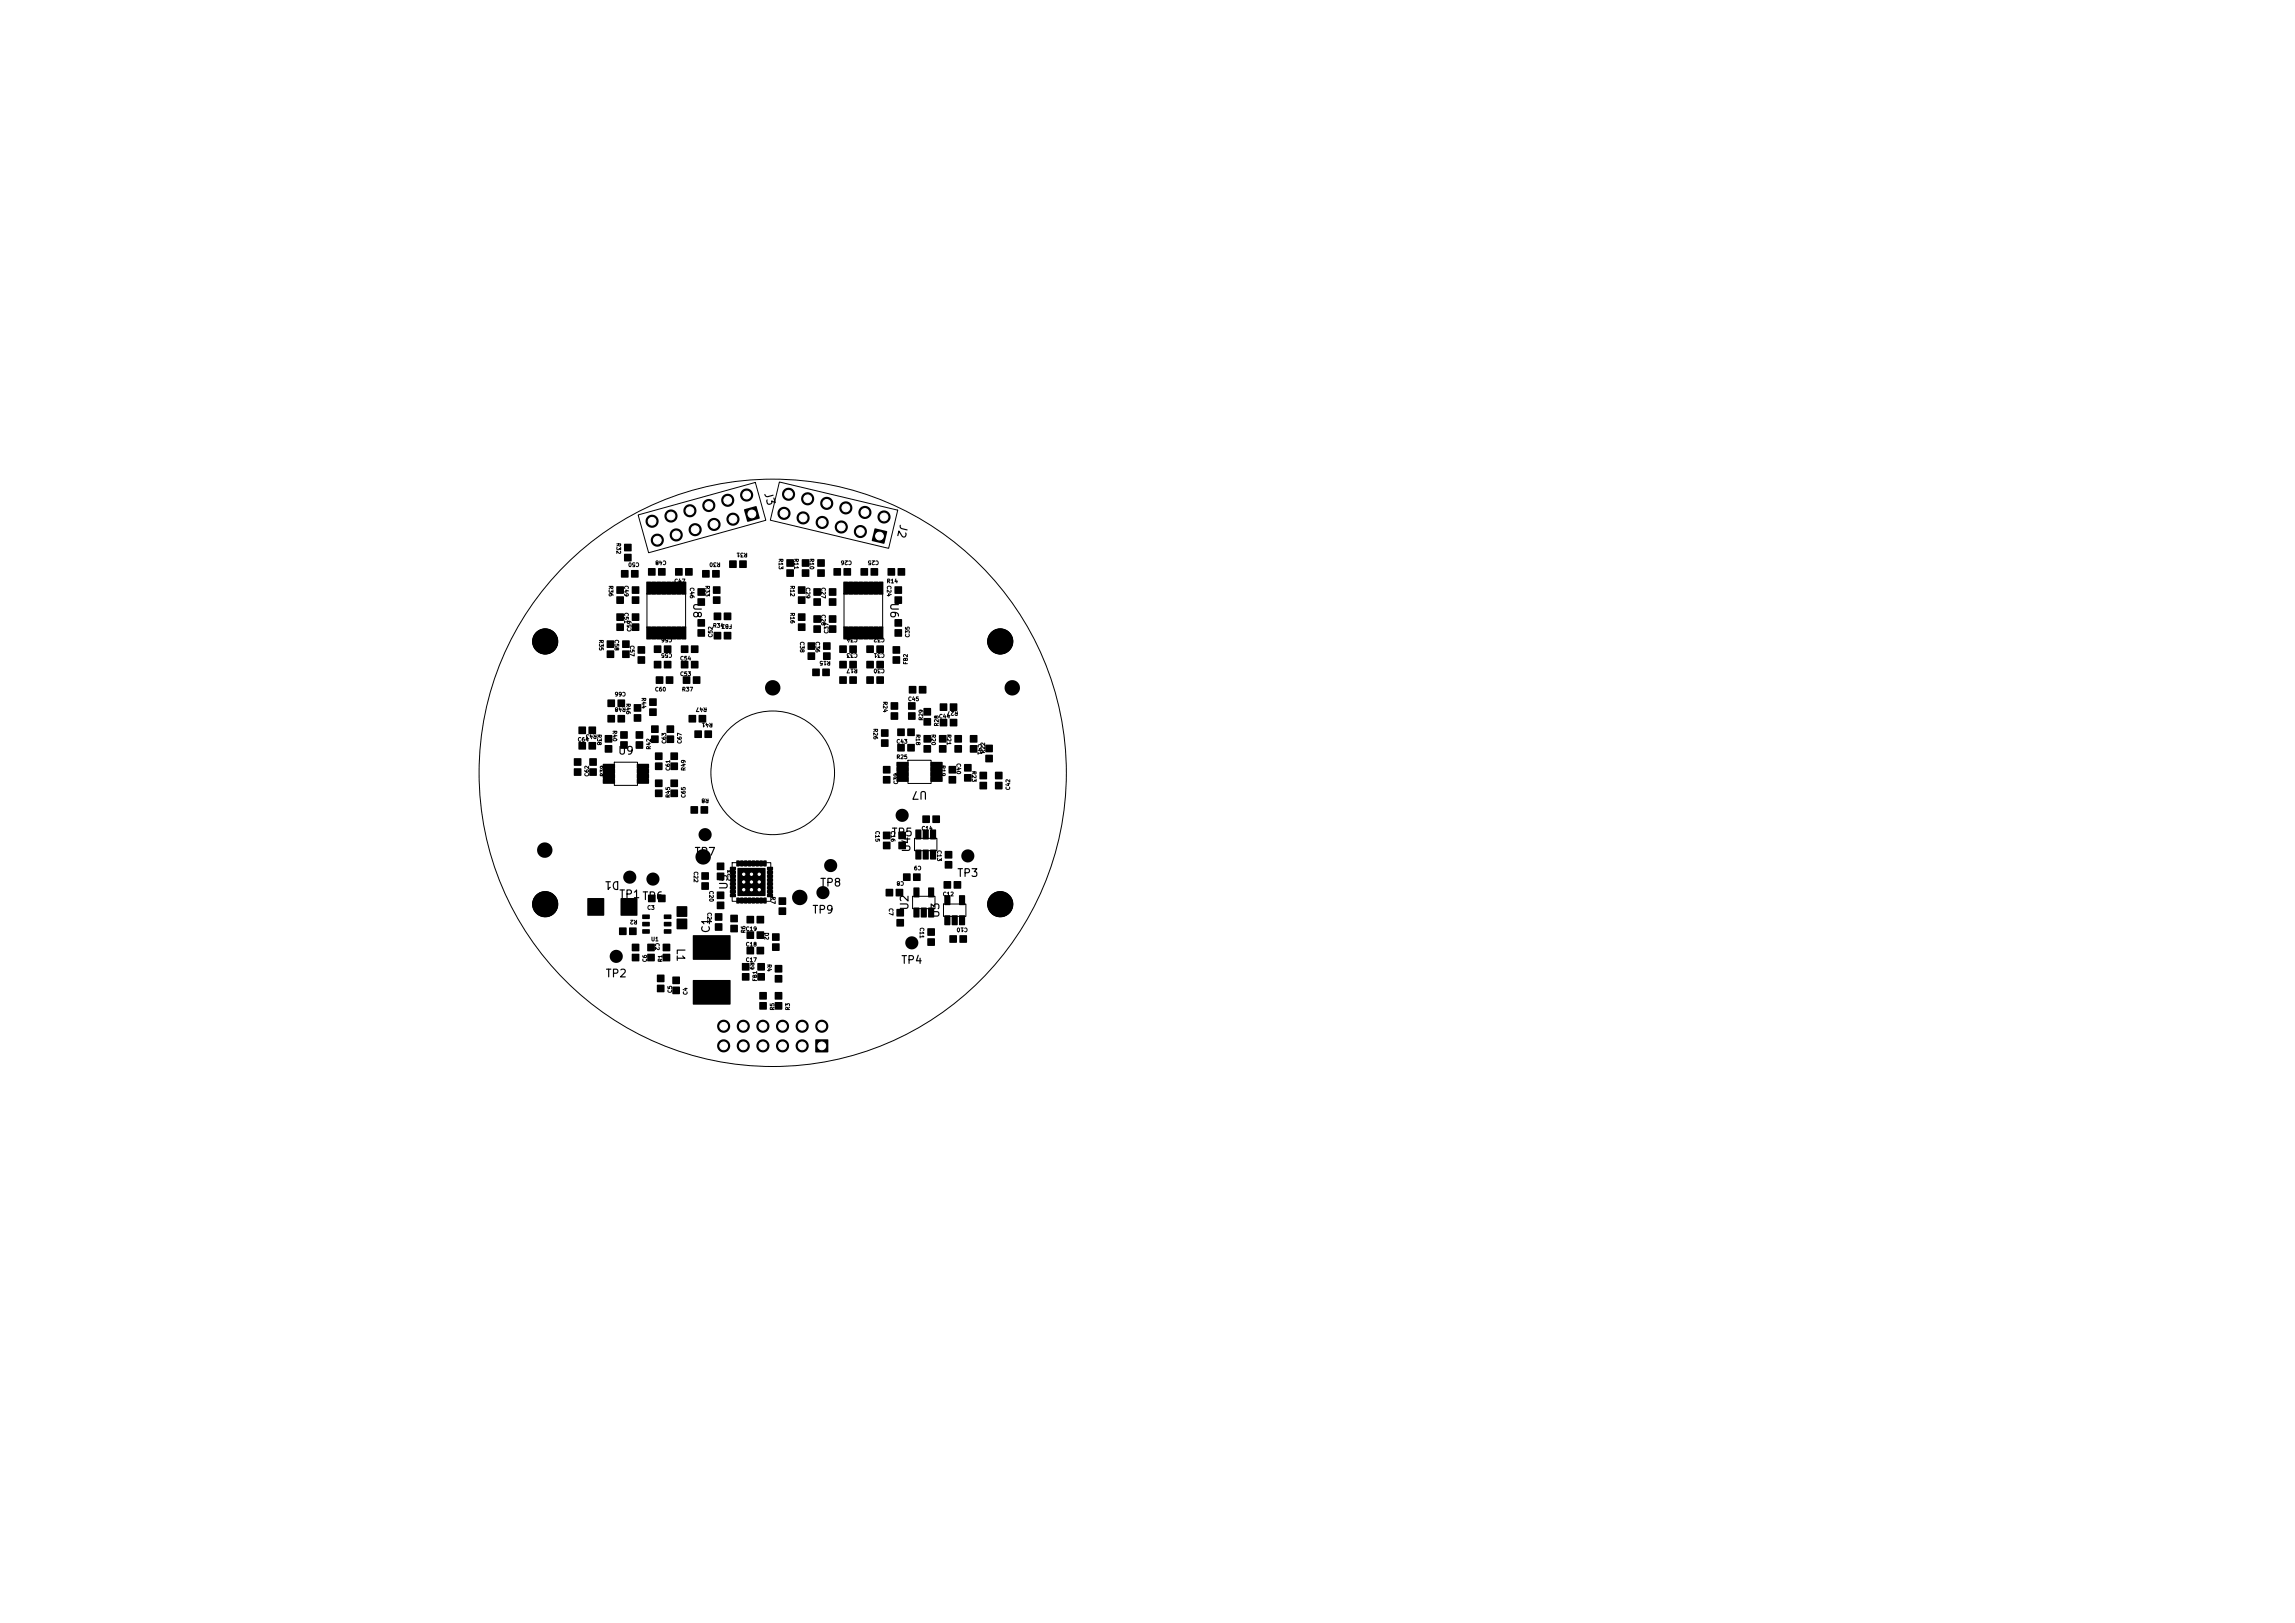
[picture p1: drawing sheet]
<svg xmlns="http://www.w3.org/2000/svg" width="297mm" height="210mm" viewBox="0 0 297 210" stroke-linecap="round" stroke-linejoin="round" font-family="sans-serif">
<defs><g id="words">
<g font-size="1">
<text x="98.6" y="63.8" transform="rotate(75 98.6 63.8)">J3</text>
<text x="116.3" y="67.7" transform="rotate(103 116.3 67.7)">J2</text>
<text x="89.5" y="77.9" transform="rotate(90 89.5 77.9)">U8</text>
<text x="115" y="77.9" transform="rotate(90 115 77.9)">U6</text>
<text x="79.9" y="97.9">U9</text>
<text x="120.1" y="102.1" transform="rotate(-180 120.1 102.1)">U7</text>
<text x="80.3" y="113.8" transform="rotate(-180 80.3 113.8)">D1</text>
<text x="89.8" y="111">TP7</text>
<text x="115.3" y="108.5">TP5</text>
<text x="118.1" y="110.4" transform="rotate(-90 118.1 110.4)">U4</text>
<text x="123.8" y="113.7">TP3</text>
<text x="80" y="116.5">TP1TP6</text>
<text x="94.4" y="115.2" transform="rotate(-90 94.4 115.2)">U5</text>
<text x="105" y="118.5">TP9</text>
<text x="106" y="115">TP8</text>
<text x="117.8" y="117.9" transform="rotate(-90 117.8 117.9)">U2</text>
<text x="121.8" y="118.9" transform="rotate(-90 121.8 118.9)">U3</text>
<text x="87.3" y="122.6" transform="rotate(90 87.3 122.6)">L1</text>
<text x="92.1" y="120.8" transform="rotate(-90 92.1 120.8)">C1</text>
<text x="116.5" y="125">TP4</text>
<text x="78.3" y="126.7">TP2</text>
</g>
<g font-size=".5">
<text x="79.7" y="70.2" transform="rotate(90 79.7 70.2)">R32</text>
<text x="96.8" y="71.4" transform="rotate(-180 96.8 71.4)">R31</text>
<text x="78.7" y="75.7" transform="rotate(90 78.7 75.7)">R36</text>
<text x="80.7" y="75.7" transform="rotate(90 80.7 75.7)">C49</text>
<text x="82.8" y="72.7" transform="rotate(-180 82.8 72.7)">C50</text>
<text x="86.3" y="72.4" transform="rotate(-180 86.3 72.4)">C48</text>
<text x="87.2" y="75.6">C47</text>
<text x="89.2" y="76" transform="rotate(90 89.2 76)">C46</text>
<text x="91.2" y="75.7" transform="rotate(90 91.2 75.7)">R33</text>
<text x="93.3" y="72.7" transform="rotate(-180 93.3 72.7)">R30</text>
<text x="100.7" y="72.2" transform="rotate(90 100.7 72.2)">R13</text>
<text x="102.2" y="75.7" transform="rotate(90 102.2 75.7)">R12</text>
<text x="102.7" y="72.2" transform="rotate(90 102.7 72.2)">R11</text>
<text x="104.2" y="76" transform="rotate(90 104.2 76)">C29</text>
<text x="104.7" y="72.2" transform="rotate(90 104.7 72.2)">R10</text>
<text x="106.2" y="76" transform="rotate(90 106.2 76)">C27</text>
<text x="110.3" y="72.4" transform="rotate(-180 110.3 72.4)">C26</text>
<text x="113.8" y="72.4" transform="rotate(-180 113.8 72.4)">C25</text>
<text x="114.7" y="75.7" transform="rotate(90 114.7 75.7)">C24</text>
<text x="114.7" y="75.6">R14</text>
<text x="77.4" y="82.7" transform="rotate(90 77.4 82.7)">R35</text>
<text x="79.4" y="82.7" transform="rotate(90 79.4 82.7)">C58</text>
<text x="80.7" y="79.2" transform="rotate(90 80.7 79.2)">C51</text>
<text x="81.4" y="83.5" transform="rotate(90 81.4 83.5)">C57</text>
<text x="81.8" y="81.8" transform="rotate(-90 81.8 81.8)">C59</text>
<text x="87" y="82.4" transform="rotate(-180 87 82.4)">C56</text>
<text x="92.2" y="81.3">R34</text>
<text x="92.3" y="82.5" transform="rotate(-90 92.3 82.5)">C52</text>
<text x="94.8" y="80.7" transform="rotate(-180 94.8 80.7)">FB3</text>
<text x="102.2" y="79.2" transform="rotate(90 102.2 79.2)">R16</text>
<text x="103.4" y="83" transform="rotate(90 103.4 83)">C38</text>
<text x="105.4" y="83" transform="rotate(90 105.4 83)">C36</text>
<text x="106.2" y="79.5" transform="rotate(90 106.2 79.5)">C28</text>
<text x="107.3" y="82" transform="rotate(-90 107.3 82)">C37</text>
<text x="111" y="82.4" transform="rotate(-180 111 82.4)">C34</text>
<text x="114.5" y="82.4" transform="rotate(-180 114.5 82.4)">C32</text>
<text x="117.8" y="82.5" transform="rotate(-90 117.8 82.5)">C35</text>
<text x="81" y="89.4" transform="rotate(-180 81 89.4)">C66</text>
<text x="84.7" y="89.6">C60</text>
<text x="87" y="84.4" transform="rotate(-180 87 84.4)">C55</text>
<text x="88" y="85.6">C54</text>
<text x="88" y="87.6">C53</text>
<text x="88.2" y="89.6">R37</text>
<text x="99.1" y="89.4">FID1</text>
<text x="107.5" y="85.4" transform="rotate(-180 107.5 85.4)">R15</text>
<text x="111" y="86.4" transform="rotate(-180 111 86.4)">R17</text>
<text x="111" y="84.4" transform="rotate(-180 111 84.4)">C33</text>
<text x="114.5" y="84.4" transform="rotate(-180 114.5 84.4)">C31</text>
<text x="114.5" y="86.4" transform="rotate(-180 114.5 86.4)">C30</text>
<text x="117.6" y="86" transform="rotate(-90 117.6 86)">FB2</text>
<text x="130.1" y="89.4">FID3</text>
<text x="77.2" y="95" transform="rotate(90 77.2 95)">R38</text>
<text x="77.3" y="94.9" transform="rotate(-180 77.3 94.9)">R43</text>
<text x="79.2" y="94.5" transform="rotate(90 79.2 94.5)">R40</text>
<text x="80.9" y="91" transform="rotate(90 80.9 91)">R46</text>
<text x="81" y="91.4" transform="rotate(-180 81 91.4)">R48</text>
<text x="82.9" y="90.2" transform="rotate(90 82.9 90.2)">R44</text>
<text x="91.5" y="91.4" transform="rotate(-180 91.5 91.4)">R47</text>
<text x="92.3" y="93.4" transform="rotate(-180 92.3 93.4)">R41</text>
<text x="112.9" y="94.2" transform="rotate(90 112.9 94.2)">R26</text>
<text x="114.2" y="90.7" transform="rotate(90 114.2 90.7)">R24</text>
<text x="117.5" y="90.8">C45</text>
<text x="118.4" y="95" transform="rotate(90 118.4 95)">R18</text>
<text x="119.6" y="93.3" transform="rotate(-90 119.6 93.3)">R29</text>
<text x="120.4" y="95" transform="rotate(90 120.4 95)">R20</text>
<text x="121.5" y="93.1">C44</text>
<text x="121.6" y="94" transform="rotate(-90 121.6 94)">R28</text>
<text x="122.4" y="95" transform="rotate(90 122.4 95)">R21</text>
<text x="124" y="91.9" transform="rotate(-180 124 91.9)">R27</text>
<text x="74.7" y="96.1">C64</text>
<text x="76.3" y="100.5" transform="rotate(-90 76.3 100.5)">C62</text>
<text x="78.3" y="100.5" transform="rotate(-90 78.3 100.5)">R39</text>
<text x="84.3" y="97" transform="rotate(-90 84.3 97)">R42</text>
<text x="86.3" y="96.3" transform="rotate(-90 86.3 96.3)">C63</text>
<text x="86.8" y="99.8" transform="rotate(-90 86.8 99.8)">C61</text>
<text x="88.3" y="96.3" transform="rotate(-90 88.3 96.3)">C67</text>
<text x="88.8" y="99.8" transform="rotate(-90 88.8 99.8)">R49</text>
<text x="116" y="98.3">R25</text>
<text x="116" y="96.3">C43</text>
<text x="116.3" y="101.5" transform="rotate(-90 116.3 101.5)">C39</text>
<text x="121.7" y="99" transform="rotate(90 121.7 99)">R19</text>
<text x="123.7" y="98.7" transform="rotate(90 123.7 98.7)">C40</text>
<text x="125.7" y="99.7" transform="rotate(90 125.7 99.7)">R23</text>
<text x="126.4" y="96.2" transform="rotate(90 126.4 96.2)">C41</text>
<text x="127.6" y="97.5" transform="rotate(-90 127.6 97.5)">R22</text>
<text x="86.8" y="103.3" transform="rotate(-90 86.8 103.3)">R45</text>
<text x="88.8" y="103.3" transform="rotate(-90 88.8 103.3)">C65</text>
<text x="91.8" y="103.2" transform="rotate(-180 91.8 103.2)">R8</text>
<text x="113.2" y="107.5" transform="rotate(90 113.2 107.5)">C15</text>
<text x="115.2" y="107.5" transform="rotate(90 115.2 107.5)">C16</text>
<text x="119.2" y="107.6">C14</text>
<text x="130.8" y="102.3" transform="rotate(-90 130.8 102.3)">C42</text>
<text x="69.6" y="110.4">FID2</text>
<text x="89.7" y="112.7" transform="rotate(90 89.7 112.7)">C22</text>
<text x="90.1" y="111.3">FID4</text>
<text x="117" y="113.9" transform="rotate(-180 117 113.9)">C8</text>
<text x="119.3" y="111.9" transform="rotate(-180 119.3 111.9)">C9</text>
<text x="121.2" y="110" transform="rotate(90 121.2 110)">C13</text>
<text x="82.5" y="118.9" transform="rotate(-180 82.5 118.9)">R2</text>
<text x="83.7" y="117.8">C3</text>
<text x="91.4" y="118" transform="rotate(90 91.4 118)">C21</text>
<text x="91.7" y="115.2" transform="rotate(90 91.7 115.2)">C20</text>
<text x="94.8" y="114" transform="rotate(-90 94.8 114)">C23</text>
<text x="99.7" y="116" transform="rotate(90 99.7 116)">R7</text>
<text x="102.6" y="116.5">FID5</text>
<text x="114.9" y="117.5" transform="rotate(90 114.9 117.5)">C7</text>
<text x="118.9" y="120" transform="rotate(90 118.9 120)">C11</text>
<text x="122" y="116.1">C12</text>
<text x="125.3" y="119.9" transform="rotate(-180 125.3 119.9)">C10</text>
<text x="83.8" y="124.5" transform="rotate(-90 83.8 124.5)">C6</text>
<text x="84.2" y="121.9">U1</text>
<text x="84.7" y="122" transform="rotate(90 84.7 122)">C2</text>
<text x="85.8" y="124.5" transform="rotate(-90 85.8 124.5)">R1</text>
<text x="96.5" y="120.6">C19</text>
<text x="96.5" y="124.6">C17</text>
<text x="96.5" y="122.6">C18</text>
<text x="96.6" y="120.8" transform="rotate(-90 96.6 120.8)">R6</text>
<text x="96.9" y="124.5" transform="rotate(90 96.9 124.5)">R9</text>
<text x="98.8" y="120.6" transform="rotate(90 98.8 120.6)">D2</text>
<text x="99.2" y="124.7" transform="rotate(90 99.2 124.7)">R4</text>
<text x="87.1" y="128.5" transform="rotate(-90 87.1 128.5)">C5</text>
<text x="89.1" y="128.8" transform="rotate(-90 89.1 128.8)">C4</text>
<text x="98.1" y="127" transform="rotate(-90 98.1 127)">FB1</text>
<text x="100.3" y="130.8" transform="rotate(-90 100.3 130.8)">R5</text>
<text x="102.3" y="130.8" transform="rotate(-90 102.3 130.8)">R3</text>
</g>
</g></defs>
<g fill="none" stroke="#000" stroke-width=".13">
<path d="M82.6 66.6l15.2-4.2 1.3 4.9-15.2 4.2zM83.7 76.8h5v4.4h-5zM100.9 62.4l15.3 3.6-1.2 5-15.3-3.7zM109.2 76.8h5v4.4h-5zM79.5 98.6h3v3h-3zM117.5 98.4h3v3h-3zM94.7 111.6h5.1v5h-5.1zM118.1 116h2.9v1.6h-2.9zM118.4 108.5h2.8v1.6h-2.8zM122.1 117h2.9v1.6h-2.9z"/>
<circle cx="70.6" cy="83" r="1.6"/>
<circle cx="100" cy="100" r="38"/>
<circle cx="100" cy="89" r=".5"/>
<circle cx="129.4" cy="83" r="1.6"/>
<circle cx="131" cy="89" r=".5"/>
<circle cx="70.5" cy="110" r=".5"/>
<circle cx="70.6" cy="117" r="1.6"/>
<circle cx="91" cy="110.9" r=".5"/>
<circle cx="100" cy="100" r="8"/>
<circle cx="103.5" cy="116.1" r=".5"/>
<circle cx="129.4" cy="117" r="1.6"/>
</g>
<g fill="#000">
<path d="M79.8 79.4h.9v.9h-.9zM79.8 77.2h.9v.9h-.9zM79.8 75.9h.9v.9h-.9zM80.4 73.8h.9v.9h-.9zM80.8 71.7h.9v.9h-.9zM80.8 70.4h.9v.9h-.9zM81.7 73.8h.9v.9h-.9zM81.8 79.4h.9v.9h-.9zM81.8 77.2h.9v.9h-.9zM81.8 75.9h.9v.9h-.9zM83.7 75.3h5.1v1.6h-5.1zM83.9 73.5h.9v1h-.9z"/>
<path d="M85.2 73.5h.9v1h-.9zM87.4 73.5h.9v1h-.9zM88.7 73.5h.9v1h-.9zM90.3 77.4h.9v1h-.9zM90.3 76.1h.9v1h-.9zM90.9 73.8h.9v.9h-.9zM92.2 73.8h.9v.9h-.9zM92.3 77.2h.9v.9h-.9zM92.3 75.9h.9v.9h-.9zM92.4 79.3h.9v.9h-.9zM93.7 79.3h.9v.9h-.9zM94.4 72.5h.9v1h-.9z"/>
<path d="M95.7 72.5h.9v1h-.9zM96.3 65.9l1.6-.4 .4 1.6-1.6 .4zM101.8 73.7h.9v.9h-.9zM101.8 72.4h.9v.9h-.9zM103.3 79.4h.9v.9h-.9zM103.3 77.2h.9v.9h-.9zM103.3 75.9h.9v.9h-.9zM103.8 73.7h.9v.9h-.9zM103.8 72.4h.9v.9h-.9zM105.3 79.6h.9v1h-.9zM105.3 77.4h.9v1h-.9zM105.3 76.1h.9v1h-.9z"/>
<path d="M105.8 73.7h.9v.9h-.9zM105.8 72.4h.9v.9h-.9zM107.3 79.6h.9v1h-.9zM107.3 77.4h.9v1h-.9zM107.3 76.1h.9v1h-.9zM107.9 73.5h.9v1h-.9zM109.2 75.3h5.1v1.6h-5.1zM109.2 73.5h.9v1h-.9zM111.4 73.5h.9v1h-.9zM113.2 68.4l1.6 .4-.4 1.6-1.6-.4zM112.7 73.5h.9v1h-.9zM114.9 73.5h.9v1h-.9z"/>
<path d="M115.8 77.2h.9v.9h-.9zM115.8 75.9h.9v.9h-.9zM116.2 73.5h.9v1h-.9zM74.3 99.4h.9v1h-.9zM74.3 98.1h.9v1h-.9zM74.9 96h.9v1h-.9zM74.9 94h.9v1h-.9zM76.2 96h.9v1h-.9zM76.2 94h.9v1h-.9zM76.3 99.4h.9v1h-.9zM76.3 98.1h.9v1h-.9zM78.3 96.4h.9v1h-.9z"/>
<path d="M78.3 95.1h.9v1h-.9zM78.5 84.2h1v.9h-1zM78.5 82.9h1v.9h-1zM78 98.9h1.6l-.1 2.5h-1.5zM78.6 92.5h1v1h-1zM78.6 90.5h1v1h-1zM79.8 80.7h.9v.9h-.9zM79.9 92.5h1v1h-1zM79.9 90.5h1v1h-1zM80.3 95.9h.9v1h-.9zM80.3 94.6h.9v1h-.9zM80.5 84.2h1v.9h-1z"/>
<path d="M80.5 82.9h1v.9h-1zM81.8 80.7h.9v.9h-.9zM82 92.4h1v1h-1zM82 91.1h1v1h-1zM82.3 95.9h.9v1h-.9zM82.3 94.6h.9v1h-.9zM82.5 84.9h1v1h-1zM82.5 83.6h1v1h-1zM82.4 98.9h1.6l-.1 2.5h-1.5zM83.7 81.1h5.1v1.6h-5.1zM84 91.7h1v.9h-1zM84 90.4h1v.9h-1z"/>
<path d="M84.3 95.2h.9v.9h-.9zM84.3 93.9h.9v.9h-.9zM84.6 85.5h1v1h-1zM84.6 83.5h1v1h-1zM84.8 98.7h.9v.9h-.9zM84.8 97.4h.9v.9h-.9zM84.9 87.5h.9v1h-.9zM85.9 85.5h1v1h-1zM85.9 83.5h1v1h-1zM86.2 87.5h.9v1h-.9zM86.3 95.2h.9v.9h-.9zM86.3 93.9h.9v.9h-.9z"/>
<path d="M86.8 98.7h.9v.9h-.9zM86.8 97.4h.9v.9h-.9zM88.1 85.5h1v1h-1zM88.1 83.5h1v1h-1zM88.4 87.5h.9v1h-.9zM89.1 92.5h1v1h-1zM89.4 85.5h1v1h-1zM89.4 83.5h1v1h-1zM89.7 87.5h.9v1h-.9zM89.9 94.5h.9v1h-.9zM90.3 81.4h.9v1h-.9zM90.3 80.1h.9v1h-.9z"/>
<path d="M90.4 92.5h1v1h-1zM91.2 94.5h.9v1h-.9zM92.4 81.8h.9v.9h-.9zM93.7 81.8h.9v.9h-.9zM103.3 80.7h.9v.9h-.9zM104.5 84.4h1v1h-1zM104.5 83.1h1v1h-1zM105.1 86.5h1v1h-1zM105.3 80.9h.9v1h-.9zM106.4 86.5h1v1h-1zM106.5 84.4h1v1h-1zM106.5 83.1h1v1h-1z"/>
<path d="M107.3 80.9h.9v1h-.9zM108.6 87.5h1v1h-1zM108.6 85.5h1v1h-1zM108.6 83.5h1v1h-1zM109.2 81.1h5.1v1.6h-5.1zM109.9 87.5h1v1h-1zM109.9 85.5h1v1h-1zM109.9 83.5h1v1h-1zM112.1 87.5h1v1h-1zM112.1 85.5h1v1h-1zM112.1 83.5h1v1h-1zM113.4 87.5h1v1h-1z"/>
<path d="M113.4 85.5h1v1h-1zM113.4 83.5h1v1h-1zM114 95.7h1v.9h-1zM114 94.4h1v.9h-1zM114.3 99.1h.9v1h-.9zM115.3 92.2h.9v.9h-.9zM115.3 90.9h.9v.9h-.9zM115.5 84.9h1v1h-1zM115.5 83.6h1v1h-1zM115.8 81.4h.9v1h-.9zM115.8 80.1h.9v1h-.9zM116.1 96.3h1v.9h-1z"/>
<path d="M116.1 94.3h1v.9h-1zM116 98.6h1.6l-.1 2.6-1.5-.1zM117.4 96.3h1v.9h-1zM117.4 94.3h1v.9h-1zM117.5 92.2h1v.9h-1zM117.5 90.9h1v.9h-1zM117.6 88.8h1v.9h-1zM118.9 88.8h1v.9h-1zM119.5 96.4h1v1h-1zM119.5 95.1h1v1h-1zM119.5 92.9h1v1h-1zM119.5 91.6h1v1h-1z"/>
<path d="M120.4 98.6h1.6l-.1 2.6-1.5-.1zM121.5 96.4h1v1h-1zM121.5 95.1h1v1h-1zM121.6 93h1v1h-1zM121.6 91h1v1h-1zM122.8 99.1h.9v1h-.9zM122.9 93h1v1h-1zM122.9 91h1v1h-1zM123.5 96.4h1v1h-1zM123.5 95.1h1v1h-1zM124.8 98.9h.9v.9h-.9zM125.5 96.4h1v1h-1z"/>
<path d="M125.5 95.1h1v1h-1zM126.8 99.9h.9v.9h-.9zM127.5 97.7h1v.9h-1zM127.5 96.4h1v.9h-1zM128.8 99.9h.9v.9h-.9zM76 116.2h2.2v2.3h-2.2zM80.3 116.2h2.2v2.3h-2.2zM83.1 119.3h.9l.1 .5-.9 .1zM83.1 118.4l.9-.1 .1 .6h-.9zM83.9 115.8h.9v.9h-.9zM84.8 102.2h.9v.9h-.9zM84.8 100.9h.9v.9h-.9z"/>
<path d="M85.2 115.8h.9v.9h-.9zM85.9 119.3h.9l.1 .5-.9 .1zM85.9 118.4l.9-.1 .1 .6h-.9zM86.8 102.2h.9v.9h-.9zM86.8 100.9h.9v.9h-.9zM87.6 118.9h1.3v1.3h-1.3zM87.6 117.3h1.3v1.3h-1.3zM89.4 104.3h.9v1h-.9zM90.7 104.3h.9v1h-.9zM90.8 114.2h.9v.9h-.9zM90.8 112.9h.9v.9h-.9zM92.5 119.5h1v.9h-1z"/>
<path d="M92.5 118.2h1v.9h-1zM92.8 116.7h.9v.9h-.9zM92.8 115.4h.9v.9h-.9zM92.8 112.9h.9v1h-.9zM92.8 111.6h.9v1h-.9zM94.5 112.2l.6-.1 .1 .1v.4v.2v.3v.1v.4v.2v.3v.1v.4v1.4l-.1 .1h-.6l-.1-.1 .1-.3-.1-.2 .1-.3-.1-.2 .1-.3-.1-.2 .1-.3-.1-.2 .1-.3-.1-.2zM94.5 119.7h1v.9h-1zM94.5 118.4h1v.9h-1zM95.3 116.2l1.3-.1 .2 .1 .3-.1 .2 .1 .3-.1 .2 .1 .3-.1 .2 .1 .3-.1 .2 .1 .3-.1 .1 .1v.6l-.1 .1h-.3h-.2h-.3h-.2h-.3h-.2h-.3h-.2h-.3h-1.4l-.1-.1zM95.3 111.4l1.3-.1 .2 .1 .3-.1 .2 .1 .3-.1 .2 .1 .3-.1 .2 .1 .3-.1 .2 .1 .3-.1 .1 .1v.6l-.1 .1h-.3h-.2h-.3h-.2h-.3h-.2h-.3h-.2h-.3h-1.4l-.1-.1zM96.6 118.5h1v1h-1zM97.9 118.5h1v1h-1z"/>
<path d="M95.5 112.3h3.5v3.6h-3.5zM99.3 112.2l.7-.1 .1 .1-.1 .4 .1 .2-.1 .3 .1 .1-.1 .4 .1 .2-.1 .3 .1 .1-.1 .4 .1 1.4-.1 .1h-.6l-.2-.1 .1-.3-.1-.2 .1-.3-.1-.2 .1-.3-.1-.2 .1-.3-.1-.2 .1-.3-.1-.2zM100.8 117.4h.9v1h-.9zM100.8 116.1h.9v1h-.9zM114.3 108.9h.9v1h-.9zM114.3 107.6h.9v1h-.9zM114.3 100.4h.9v1h-.9zM114.6 115h1v1h-1zM115.9 115h1v1h-1zM116 118.9h1v1h-1zM116 117.6h1v1h-1zM116.3 108.9h.9v1h-.9z"/>
<path d="M116.3 107.6h.9v1h-.9zM116.9 113h.9v1h-.9zM118.2 117.5h.8l-.1 1.2h-.7zM118.2 114.9h.8l-.1 1.2h-.7zM118.2 113h.9v1h-.9zM118.5 110h.7v1.2h-.7zM118.5 107.4h.7v1.2h-.7zM119.2 117.5h.7v1.2h-.7zM119.4 110h.8l-.1 1.2h-.7zM119.4 107.4h.8l-.1 1.2h-.7zM119.4 105.5h.9v1h-.9zM120.1 117.5h.8l-.1 1.2h-.7z"/>
<path d="M120.1 114.9h.8l-.1 1.2h-.7zM120.4 110h.7v1.2h-.7zM120.4 107.4h.7v1.2h-.7zM120.7 105.5h.9v1h-.9zM122.2 118.5h.8l-.1 1.2h-.7zM122.2 115.9h.8l-.1 1.2h-.7zM122.1 114h1v1h-1zM122.3 111.4h.9v1h-.9zM122.3 110.1h.9v1h-.9zM122.8 100.4h.9v1h-.9zM123.2 118.5h.7v1.2h-.7zM123.4 114h1v1h-1z"/>
<path d="M124.1 118.5h.8l-.1 1.2h-.7zM124.1 115.9h.8l-.1 1.2h-.7zM124.8 100.2h.9v.9h-.9zM126.8 101.2h.9v.9h-.9zM128.8 101.2h.9v.9h-.9zM80.1 120h1v1h-1zM81.4 120h1v1h-1zM81.8 123.4h.9v1h-.9zM81.8 122.1h.9v1h-.9zM83.1 120.3l.9-.1 .1 .6h-.9zM83.8 123.4h.9v1h-.9zM83.8 122.1h.9v1h-.9z"/>
<path d="M85 127.4h1v1h-1zM85 126.1h1v1h-1zM85.8 123.4h.9v1h-.9zM85.8 122.1h.9v1h-.9zM85.9 120.3l.9-.1 .1 .6h-.9zM87 127.7h1v.9h-1zM87 126.4h1v.9h-1zM89.7 126.8h4.8v3.1l-4.8 .1zM89.7 121h4.8v3.1l-4.8 .1zM96 125.9h1v1h-1zM96 124.6h1v1h-1zM96.6 122.5h1v1h-1z"/>
<path d="M96.6 120.5h1v1h-1zM97.9 122.5h1v1h-1zM97.9 120.5h1v1h-1zM98 125.9h1v1h-1zM98 124.6h1v1h-1zM98.3 129.7h.9v.9h-.9zM98.3 128.4h.9v.9h-.9zM99.9 122.1h1v.9h-1zM99.9 120.8h1v.9h-1zM100.3 129.7h.9v.9h-.9zM100.3 128.4h.9v.9h-.9zM100.3 126.2h.9v.9h-.9z"/>
<path d="M100.3 124.9h.9v.9h-.9zM105.5 134.5h1.7v1.7h-1.7zM120 121.4h1v1h-1zM120 120.1h1v1h-1zM122.9 121h.9v1h-.9zM124.2 121h.9v1h-.9z"/>
<circle cx="84.4" cy="67.4" r=".85"/>
<circle cx="85.1" cy="69.9" r=".85"/>
<circle cx="86.8" cy="66.8" r=".85"/>
<circle cx="87.5" cy="69.2" r=".85"/>
<circle cx="89.3" cy="66.1" r=".85"/>
<circle cx="90" cy="68.5" r=".85"/>
<circle cx="91.7" cy="65.4" r=".85"/>
<circle cx="92.4" cy="67.9" r=".85"/>
<circle cx="94.2" cy="64.7" r=".85"/>
<circle cx="94.9" cy="67.2" r=".85"/>
<circle cx="96.6" cy="64.1" r=".85"/>
<circle cx="101.5" cy="66.4" r=".85"/>
<circle cx="102" cy="64" r=".85"/>
<circle cx="103.9" cy="67" r=".85"/>
<circle cx="104.5" cy="64.5" r=".85"/>
<circle cx="106.4" cy="67.6" r=".85"/>
<circle cx="107" cy="65.1" r=".85"/>
<circle cx="108.9" cy="68.2" r=".85"/>
<circle cx="109.5" cy="65.7" r=".85"/>
<circle cx="111.3" cy="68.8" r=".85"/>
<circle cx="111.9" cy="66.3" r=".85"/>
<circle cx="114.4" cy="66.9" r=".85"/>
<circle cx="70.6" cy="83" r="1.7"/>
<circle cx="100" cy="89" r="1"/>
<circle cx="129.4" cy="83" r="1.7"/>
<circle cx="131" cy="89" r="1"/>
<circle cx="70.5" cy="110" r="1"/>
<circle cx="70.6" cy="117" r="1.7"/>
<circle cx="81.5" cy="113.5" r=".85"/>
<circle cx="84.5" cy="113.7" r=".85"/>
<circle cx="91" cy="110.9" r="1"/>
<circle cx="91.3" cy="108" r=".85"/>
<circle cx="103.5" cy="116.1" r="1"/>
<circle cx="106.5" cy="115.5" r=".85"/>
<circle cx="107.5" cy="112" r=".85"/>
<circle cx="116.7" cy="105.5" r=".85"/>
<circle cx="125.3" cy="110.7" r=".85"/>
<circle cx="129.4" cy="117" r="1.7"/>
<circle cx="79.8" cy="123.7" r=".85"/>
<circle cx="93.6" cy="132.8" r=".85"/>
<circle cx="93.6" cy="135.3" r=".85"/>
<circle cx="96.2" cy="132.8" r=".85"/>
<circle cx="96.2" cy="135.3" r=".85"/>
<circle cx="98.7" cy="132.8" r=".85"/>
<circle cx="98.7" cy="135.3" r=".85"/>
<circle cx="101.3" cy="135.3" r=".85"/>
<circle cx="101.3" cy="132.8" r=".85"/>
<circle cx="103.8" cy="135.3" r=".85"/>
<circle cx="103.8" cy="132.8" r=".85"/>
<circle cx="106.3" cy="132.8" r=".85"/>
<circle cx="118" cy="122" r=".85"/>
</g>
<g fill="#000" stroke="#000" stroke-width=".13">
<circle cx="70.6" cy="83" r="1.6"/>
<circle cx="129.4" cy="83" r="1.6"/>
<circle cx="70.6" cy="117" r="1.6"/>
<circle cx="129.4" cy="117" r="1.6"/>
</g>
<g fill="#fff" stroke="#fff" stroke-width=".13">
<circle cx="113.8" cy="69.4" r=".5"/>
<circle cx="114.4" cy="66.9" r=".5"/>
<circle cx="111.3" cy="68.8" r=".5"/>
<circle cx="111.9" cy="66.3" r=".5"/>
<circle cx="108.9" cy="68.2" r=".5"/>
<circle cx="109.5" cy="65.7" r=".5"/>
<circle cx="106.4" cy="67.6" r=".5"/>
<circle cx="107" cy="65.1" r=".5"/>
<circle cx="103.9" cy="67" r=".5"/>
<circle cx="104.5" cy="64.5" r=".5"/>
<circle cx="101.5" cy="66.4" r=".5"/>
<circle cx="102" cy="64" r=".5"/>
<circle cx="97.3" cy="66.5" r=".5"/>
<circle cx="96.6" cy="64.1" r=".5"/>
<circle cx="94.9" cy="67.2" r=".5"/>
<circle cx="94.2" cy="64.7" r=".5"/>
<circle cx="92.4" cy="67.9" r=".5"/>
<circle cx="91.7" cy="65.4" r=".5"/>
<circle cx="90" cy="68.5" r=".5"/>
<circle cx="89.3" cy="66.1" r=".5"/>
<circle cx="87.5" cy="69.2" r=".5"/>
<circle cx="86.8" cy="66.8" r=".5"/>
<circle cx="85.1" cy="69.9" r=".5"/>
<circle cx="84.4" cy="67.4" r=".5"/>
<circle cx="96.2" cy="115.1" r=".15"/>
<circle cx="97.2" cy="115.1" r=".15"/>
<circle cx="98.2" cy="115.1" r=".15"/>
<circle cx="96.2" cy="114.1" r=".15"/>
<circle cx="97.2" cy="114.1" r=".15"/>
<circle cx="98.2" cy="114.1" r=".15"/>
<circle cx="96.2" cy="113.1" r=".15"/>
<circle cx="97.2" cy="113.1" r=".15"/>
<circle cx="98.2" cy="113.1" r=".15"/>
<circle cx="106.3" cy="135.3" r=".5"/>
<circle cx="106.3" cy="132.8" r=".5"/>
<circle cx="103.8" cy="135.3" r=".5"/>
<circle cx="103.8" cy="132.8" r=".5"/>
<circle cx="101.3" cy="135.3" r=".5"/>
<circle cx="101.3" cy="132.8" r=".5"/>
<circle cx="98.7" cy="135.3" r=".5"/>
<circle cx="98.7" cy="132.8" r=".5"/>
<circle cx="96.2" cy="135.3" r=".5"/>
<circle cx="96.2" cy="132.8" r=".5"/>
<circle cx="93.6" cy="135.3" r=".5"/>
<circle cx="93.6" cy="132.8" r=".5"/>
</g>
<use href="#words"/>
</svg>
